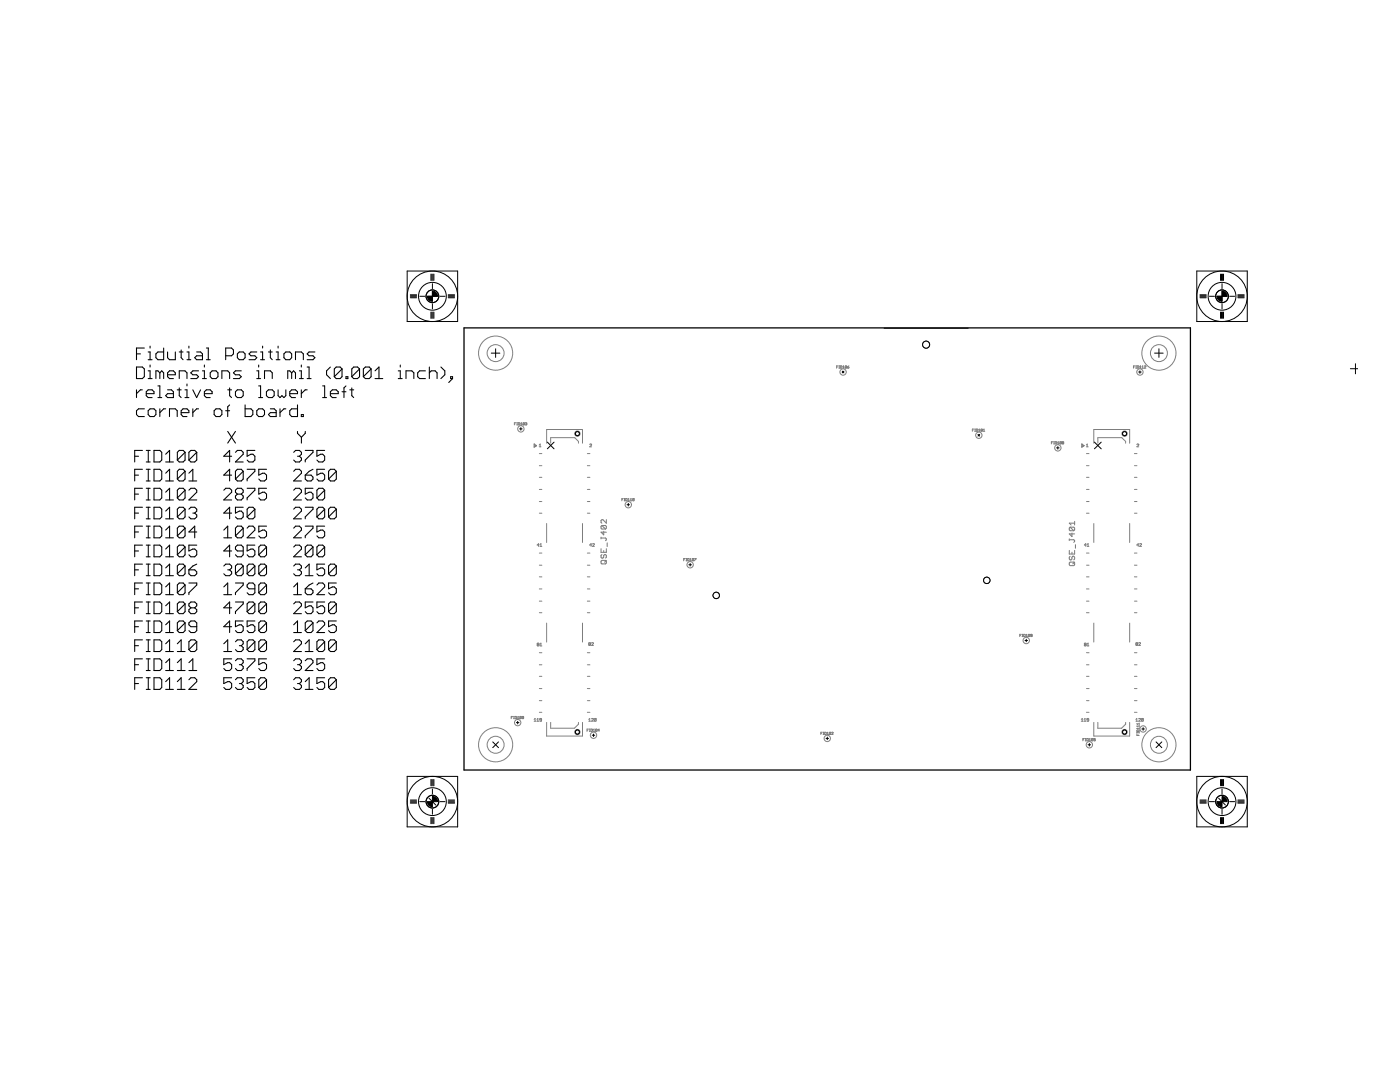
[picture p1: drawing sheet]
<svg xmlns="http://www.w3.org/2000/svg" width="279mm" height="216mm" viewBox="0 0 279 216" stroke-linecap="round" stroke-linejoin="round" font-family="sans-serif">
<path d="M106.6 88.6l.4 .3-.4 .3zM106.8 88.9h.2M107 88.9l-.3 .2M215.9 88.6l.4 .3-.4 .3zM216.1 88.9h.2M216.3 88.9l-.3 .2" fill="none" stroke="#808080" stroke-width=".25"/>
<g fill="none" stroke="#808080" stroke-width=".2">
<path d="M167 73.2h.1M167.3 73h-.3v.5M167.4 73h.2M167.4 73.5h.2M167.5 73v.5M167.7 73l.3 .1v.4h-.3zM168.2 73.5h.3M168.2 73.2l.1-.2v.5M169 73.1h-.3v.3M169 73.1l-.1 .4-.2-.1M169 73.1l-.3 .3M169.1 73.2h.3v.2l-.2 .1z"/>
<path d="M169.4 73l-.3 .2M226.2 73.2h.2M226.5 73h-.3v.5M226.7 73h.1M226.7 73.5h.1M226.7 73v.5M227 73l.3 .1-.1 .4h-.2zM227.4 73.2l.2-.2v.5M227.4 73.5h.4M227.9 73.5h.3M227.9 73.2l.1-.2v.5M228.4 73.1h.3l-.3 .4h.3"/>
<path d="M102.7 84.6h.1M103 84.3h-.3v.5M103.1 84.3h.2M103.1 84.8h.2M103.2 84.3v.5M103.4 84.3l.3 .1v.4h-.3zM103.9 84.8h.3M103.9 84.5l.2-.2v.5M104.7 84.4l-.3-.1v.4M104.7 84.4v.3h-.3M104.7 84.4l-.3 .3M104.8 84.4l.3-.1v.3"/>
<path d="M105 84.6h.1M105.1 84.6v.2l-.3-.1M107.6 89.2h.4M107.6 88.8l.2-.2v.6M107.6 90.5h.5M107.6 92.9h.5M107.6 95.2h.5M107.6 97.7h.5M109.1 88.4v-2.7h7.1v2.7M109.9 88.4v-1.1h4.8l.7 .8v.3M117.2 90.5h.5M117.2 92.9h.5"/>
<path d="M117.2 95.2h.5M117.2 97.7h.5M117.7 88.7l.1-.1 .3 .1-.4 .5h.4M124.1 99.7h.1M124.4 99.5h-.3v.4M124.6 99.5h.1M124.6 99.9h.1M124.6 99.5v.4M124.9 99.5h.3l-.1 .4h-.2zM125.3 99.9h.3M125.3 99.6l.2-.1v.4M125.8 99.9h.3"/>
<path d="M125.8 99.6l.1-.1v.4M126.6 99.5h-.3v.3M126.6 99.5l-.1 .4-.2-.1M126.6 99.5l-.3 .3M194.1 85.8h.1M194.4 85.6h-.3v.5M194.5 85.6h.2M194.5 86.1h.2M194.6 85.6v.5M194.8 85.6l.3 .1v.4h-.3zM195.3 86.1h.3M195.3 85.8l.2-.2v.5"/>
<path d="M196.1 85.7l-.3-.1v.4M196.1 85.7v.3h-.3M196.1 85.7l-.3 .3M196.2 86.1h.3M196.2 85.8l.2-.2v.5M209.8 88.3h.2M210.1 88.1h-.3v.5M210.3 88.1h.1M210.3 88.6h.1M210.4 88.1v.5M210.6 88.1l.3 .1-.1 .4h-.2zM211.1 88.6h.2"/>
<path d="M211.1 88.3l.1-.2v.5M211.8 88.2h-.3v.3M211.8 88.2v.3h-.3M211.8 88.2l-.3 .3M212.1 88.3v-.2l.2 .1-.1 .1M212.1 88.3h.1M212.1 88.3v.3l.2-.1-.1-.2M216.8 88.8l.2-.2v.6M216.8 89.2h.4M216.8 90.5h.5M216.8 92.9h.5M216.8 95.2h.5"/>
<path d="M216.8 97.7h.5M218.3 88.4v-2.7h7.1v2.7M219.1 88.4v-1.1h4.8l.7 .8v.3M226.4 90.5h.5M226.4 92.9h.5M226.4 95.2h.5M226.4 97.7h.5M226.9 88.7l.1-.1 .3 .1-.4 .5h.4M107.6 108.8h-.4l.3-.3v.5M107.6 100.1h.5M107.6 102.4h.5M107.6 110.4h.5"/>
<path d="M107.6 112.8h.5M107.6 115.1h.5M107.6 117.5h.5M107.6 120h.5M107.8 109h.3M107.8 108.6l.1-.1v.5M109.1 104.5v3.7M116.2 104.5v3.7M117.2 100.1h.5M117.2 102.4h.5M117.2 110.4h.5M117.2 112.8h.5"/>
<path d="M117.2 115.1h.5M117.2 117.5h.5M117.2 120h.5M118.1 108.8h-.4l.3-.3v.5M118.3 108.6h.3l-.3 .4h.3M136.4 111.7h.2M136.8 111.4h-.4v.5M136.9 111.4h.2M136.9 111.9h.2M137 111.4v.5M137.2 111.4l.3 .1v.4h-.3zM137.7 111.9h.3"/>
<path d="M137.7 111.6l.1-.2v.5M138.5 111.5l-.3-.1v.4M138.5 111.5l-.1 .4-.2-.1M138.5 111.5l-.3 .3M138.6 111.4h.3l-.3 .5M216.8 108.8h-.4l.3-.3v.5M216.8 100.1h.5M216.8 102.4h.5M216.8 110.4h.5M216.8 112.8h.5M216.8 115.1h.5M216.8 117.5h.5"/>
<path d="M216.8 120h.5M217 108.6l.1-.1v.5M217 109h.3M218.3 104.5v3.7M225.4 104.5v3.7M226.4 100.1h.5M226.4 102.4h.5M226.4 110.4h.5M226.4 112.8h.5M226.4 115.1h.5M226.4 117.5h.5M226.4 120h.5"/>
<path d="M227.3 108.8h-.4l.3-.3v.5M227.4 108.6h.4l-.4 .4h.4M107.3 128.6v-.3l.3 .1-.1 .2M107.3 128.6v.3l.3-.1-.1-.2M107.3 128.6h.2M107.6 122.3h.5M107.6 130.2h.5M107.6 132.7h.5M107.6 135h.5M107.6 137.4h.5M107.6 139.8h.5M107.8 128.9h.3"/>
<path d="M107.8 128.5l.1-.2v.6M109.1 124.3v3.8M116.2 124.3v3.8M117.2 122.3h.5M117.2 130.2h.5M117.2 132.7h.5M117.2 135h.5M117.2 137.4h.5M117.2 139.8h.5M117.6 128.5v-.3l.3 .1-.1 .2M117.6 128.5v.3l.3-.1-.1-.2M117.6 128.5h.2"/>
<path d="M118 128.3l.2-.1 .2 .1-.4 .5h.4M203.5 126.8h.2M203.8 126.6h-.3v.4M204 126.6h.1M204 127h.1M204 126.6v.4M204.3 126.6h.3l-.1 .4h-.2zM204.7 127h.4M204.7 126.7l.2-.1v.4M205.5 126.6h-.3v.4M205.5 126.6v.4h-.3M205.5 126.6l-.3 .4"/>
<path d="M206 126.8l-.3-.1 .1-.1h.2v.4h-.3M216.5 128.6v-.3l.3 .1-.1 .2M216.5 128.6v.3l.3-.1-.1-.2M216.5 128.6h.2M216.8 122.3h.5M216.8 130.2h.5M216.8 132.7h.5M216.8 135h.5M216.8 137.4h.5M216.8 139.8h.5M217 128.5l.1-.2v.6M217 128.9h.3"/>
<path d="M218.3 124.3v3.8M225.4 124.3v3.8M226.4 122.3h.5M226.4 130.2h.5M226.4 132.7h.5M226.4 135h.5M226.4 137.4h.5M226.4 139.8h.5M226.8 128.5v-.3l.3 .1-.1 .2M226.8 128.5v.3l.3-.1-.1-.2M226.8 128.5h.2M227.2 128.3l.1-.1 .3 .1-.4 .5h.4"/>
<path d="M102 143.2h.2M102.3 143h-.3v.4M102.5 143h.1M102.5 143.4h.1M102.6 143v.4M102.8 143h.3l-.1 .4h-.2zM103.3 143.1l.1-.1v.4M103.3 143.4h.3M104 143h-.2l-.1 .3M104 143v.3h-.3M104 143l-.3 .3M104.5 143h-.2l-.1 .3"/>
<path d="M104.5 143v.3h-.3M104.5 143l-.3 .3M106.6 143.9h.4M106.6 143.6l.2-.2v.5M107.2 143.9h.3M107.2 143.6l.1-.2v.5M107.6 142.1h.5M108.1 143.6h-.3v-.2h.3v.4h-.4M109.1 144.1v2.8h7.1v-2.8M109.9 144.1v1.2h4.7l.8-.8v-.4M117.2 145.7h.1M117.2 142.1h.5"/>
<path d="M117.5 145.5h-.3v.4M117.5 143.9h.4M117.5 143.6l.2-.2v.5M117.6 145.5h.2M117.6 145.9h.2M117.7 145.5v.4M117.9 145.5l.3 .1v.3h-.3zM118 143.4h.4l-.4 .5h.4M118.4 145.9h.3M118.4 145.6l.2-.1v.4M119 143.4v.4h-.4M119 143.4h-.4v.4"/>
<path d="M119 143.4l-.4 .4M119.2 145.6l-.3-.1v.4M119.2 145.6l-.1 .3h-.2M119.2 145.6l-.3 .3M119.6 145.7h-.3l.2-.2v.4M163.8 146.3h.2M164.1 146.1h-.3v.5M164.3 146.1h.1M164.3 146.6h.1M164.3 146.1v.5M164.6 146.1l.3 .1-.1 .4h-.2zM165 146.6h.4"/>
<path d="M165 146.3l.2-.2v.5M165.8 146.2h-.3v.3M165.8 146.2v.3h-.3M165.8 146.2l-.3 .3M166 146.2h.3l-.3 .4h.3M215.8 143.6l.2-.2v.5M215.8 143.9h.4M216.1 147.6h.2M216.3 143.9h.4M216.3 143.6l.2-.2v.5M216.4 147.4h-.3v.4M216.6 147.4h.1"/>
<path d="M216.6 147.8h.1M216.7 147.4v.4M216.8 142.1h.5M216.9 147.4h.3l-.1 .4h-.2zM217.3 143.6h-.4l.1-.2h.3v.4h-.4M217.4 147.8h.3M217.4 147.5l.1-.1v.4M218.1 147.4h-.2l-.1 .3M218.1 147.4v.4l-.3-.1M218.1 147.4l-.3 .3M218.3 144.1v2.8h7.1v-2.8M218.6 147.4h-.3v.2h.3l-.1 .2-.2-.1"/>
<path d="M219.1 144.1v1.2h4.7l.8-.8v-.4M226.4 142.1h.5M226.7 143.9h.4M226.7 143.6l.2-.2v.5M226.9 146.1v.2M226.9 146.5v.2h.5M226.9 146.2h.5M227 145.7h.3l.1 .3h-.5zM227.1 146.6v.1M227.2 143.4h.4l-.4 .5h.4M227.4 144.3v.3M227.4 144.7v.3"/>
<path d="M227.4 145.2v.3M227.4 146.1v.2M227.4 145.4h-.5l.1 .1M227.4 144.9h-.5l.1 .1M227.4 144.4h-.5l.1 .2M228.2 143.4h-.4v.4M228.2 143.4v.4h-.4M228.2 143.4l-.4 .4"/>
<circle cx="98.9" cy="70.5" r="3.4"/>
<circle cx="98.9" cy="70.5" r="1.69"/>
<circle cx="168.3" cy="74.2" r=".64"/>
<circle cx="227.5" cy="74.2" r=".64"/>
<circle cx="231.3" cy="70.5" r="3.4"/>
<circle cx="231.3" cy="70.5" r="1.69"/>
<circle cx="103.9" cy="85.6" r=".64"/>
<circle cx="115.2" cy="86.5" r=".53"/>
<circle cx="195.3" cy="86.8" r=".64"/>
<circle cx="211.1" cy="89.4" r=".64"/>
<circle cx="224.4" cy="86.5" r=".53"/>
<circle cx="125.4" cy="100.7" r=".64"/>
<circle cx="137.7" cy="112.7" r=".64"/>
<circle cx="204.8" cy="127.8" r=".64"/>
<circle cx="98.9" cy="148.6" r="3.4"/>
<circle cx="98.9" cy="148.6" r="1.69"/>
<circle cx="103.3" cy="144.2" r=".64"/>
<circle cx="115.2" cy="146.1" r=".53"/>
<circle cx="118.4" cy="146.7" r=".64"/>
<circle cx="165.1" cy="147.3" r=".64"/>
<circle cx="217.4" cy="148.6" r=".64"/>
<circle cx="224.4" cy="146.1" r=".53"/>
<circle cx="228.1" cy="145.5" r=".64"/>
<circle cx="231.3" cy="148.6" r="3.4"/>
<circle cx="231.3" cy="148.6" r="1.69"/>
</g>
<g fill="none" stroke="#808080" stroke-width=".21">
<path d="M120 107.2v.3M120 109.5v.7h1v-.7M120 107.4h.8l.2 .1-.2 .4M120.1 111.8h.7l.2 .2v.4l-.2 .1h-.7l-.1-.1v-.4zM120.1 104.9l-.1 .1v.4l.1 .2h.7M120.1 110.7l-.1 .1v.4l.1 .2 .4-.2v-.4l.1-.1 .4 .1v.4l-.2 .2M120.1 104.9h.7l.2 .1v.4l-.2 .2M120.1 104.9l.7 .7M120.5 106v.7l-.5-.5h1M120.5 109.9v.3M121 103.7v.7l-.7-.7-.3 .2v.3l.1 .2M121 111.8l-.4 .4"/>
<path d="M121.2 108.3v.8M213.4 112.3l.2-.1h.7l.2 .1v.4l-.2 .2h-.7l-.2-.2zM213.4 107.5v.4M213.4 109.8v.8h1.1v-.8M213.4 107.7h.9l.2 .2-.2 .3M213.6 105.2l-.2 .2v.3l.2 .2h.7M213.6 111l-.2 .2v.3l.2 .2 .3-.2v-.3l.2-.2 .4 .2v.3l-.2 .2M213.6 105.2h.7l.2 .2v.3l-.2 .2M213.6 105.2l.7 .7M213.9 106.4v.7l-.5-.6h1.1M213.9 110.2v.4M214.5 104v.8"/>
<path d="M214.5 112.2l-.4 .3M214.5 104.4h-1.1l.4 .4M214.6 108.7v.7"/>
</g>
<g fill="none" stroke="#000" stroke-width=".2">
<path d="M85.3 59.1h2M86.3 58.1v2M242.9 59.1h2M243.9 58.1v2M98 70.5h1.8M98.9 69.6v1.7M168.1 74.1l.3 .3M168.4 74.1l-.3 .3M227.2 74.2h.6M227.5 74v.5M230.4 70.5h1.7M231.3 69.6v1.7"/>
<path d="M269.5 73.6h1.4M270.5 72.6v2M103.7 85.6h.5M103.9 85.3v.5M109.2 88.2l1.4 1.4M110.6 88.2l-1.4 1.4M195.2 86.7l.3 .3M195.5 86.7l-.3 .3M210.9 89.4h.5M211.1 89.1v.5M218.4 88.2l1.4 1.4M219.8 88.2l-1.4 1.4"/>
<path d="M125.1 100.7h.5M125.4 100.5v.5M137.5 112.7h.5M137.7 112.4v.5M204.6 127.8h.5M204.8 127.6v.5M85.6 159.3l1.4 1.3M87 159.3l-1.4 1.3M98.3 148l1.2 1.2M99.5 148l-1.2 1.2M103.1 144.2h.5M103.3 143.9v.5"/>
<path d="M118.2 146.7h.5M118.4 146.5v.5M164.8 147.3h.6M165.1 147.1v.5M217.1 148.6h.6M217.4 148.4v.5M227.9 145.5h.5M228.1 145.2v.5M230.7 148l1.2 1.2M231.9 148l-1.2 1.2M243.2 159.3l1.4 1.3M244.6 159.3l-1.4 1.3"/>
<circle cx="196.9" cy="115.8" r=".64"/>
</g>
<path d="M92.6 65.4h145v88.2h-145z" fill="none" stroke="#000" stroke-width=".25"/>
<circle cx="196.9" cy="115.8" r=".64" fill="#fff" stroke="#000" stroke-width=".2"/>
<circle cx="142.9" cy="118.8" r=".64" fill="none" stroke="#000" stroke-width=".2"/>
<circle cx="142.9" cy="118.8" r=".64" fill="#fff" stroke="#000" stroke-width=".2"/>
<circle cx="224.4" cy="86.5" r=".4" fill="none" stroke="#000" stroke-width=".2"/>
<circle cx="224.4" cy="86.5" r=".4" fill="#fff" stroke="#000" stroke-width=".2"/>
<circle cx="224.4" cy="146.1" r=".4" fill="none" stroke="#000" stroke-width=".2"/>
<circle cx="224.4" cy="146.1" r=".4" fill="#fff" stroke="#000" stroke-width=".2"/>
<circle cx="115.2" cy="86.5" r=".4" fill="none" stroke="#000" stroke-width=".2"/>
<circle cx="115.2" cy="86.5" r=".4" fill="#fff" stroke="#000" stroke-width=".2"/>
<circle cx="115.2" cy="146.1" r=".4" fill="none" stroke="#000" stroke-width=".2"/>
<circle cx="115.2" cy="146.1" r=".4" fill="#fff" stroke="#000" stroke-width=".2"/>
<g fill="#000" stroke="#000" stroke-width=".2">
<path d="M86.3 58.1l.6 .2 .3 .4 .1 .4h-1z" fill-rule="evenodd"/>
<path d="M85.3 59.1h1v1l-.6-.2-.3-.4z" fill-rule="evenodd"/>
<path d="M243.9 58.1l.6 .2 .3 .4 .1 .4h-1z" fill-rule="evenodd"/>
<path d="M242.9 59.1h1v1l-.6-.2z" fill-rule="evenodd"/>
<path d="M86.3 158.9l.4 .1 .4 .3 .2 .7h-1z" fill-rule="evenodd"/>
<path d="M85.3 160h1v1l-.4-.1-.4-.3z" fill-rule="evenodd"/>
<path d="M243.9 158.9l.4 .1 .4 .3 .2 .7h-1z" fill-rule="evenodd"/>
<path d="M242.9 160h1v1l-.6-.2z" fill-rule="evenodd"/>
</g>
<g fill="none" stroke="#000" stroke-width=".2">
<path d="M81.3 54.1h10v10.1h-10zM81.9 59h1.2M81.9 59.2h1.2M81.9 59.4h1.2M81.9 58.8h1.2M83.8 59.1h1M86 54.7v1.3M86.2 54.7v1.3M86.3 56.6v1M86.4 54.7v1.3M86.6 54.7v1.3M87.8 59.1h1"/>
<path d="M89.5 59h1.2M89.5 59.2h1.2M89.5 59.4h1.2M89.5 58.8h1.2M238.8 54.1h10.1v10.1h-10.1zM239.5 59h1.2M239.5 59.2h1.2M239.5 59.4h1.2M239.5 58.8h1.2M241.4 59.1h1M243.6 54.7v1.3M243.8 54.7v1.3"/>
<path d="M243.9 56.6v1M244 54.7v1.3M244.2 54.7v1.3M245.4 59.1h1M247 59h1.3M247 59.2h1.3M247 59.4h1.3M247 58.8h1.3M86 62.3v1.2M86.2 62.3v1.2M86.3 60.6v1M86.4 62.3v1.2"/>
<path d="M86.6 62.3v1.2M176.4 65.5h16.8M243.6 62.3v1.2M243.8 62.3v1.2M243.9 60.6v1M244 62.3v1.2M244.2 62.3v1.2M81.3 154.9h10v10.1h-10zM81.9 159.9h1.2M81.9 159.6h1.2M83.8 160h1M86 155.5v1.3"/>
<path d="M86.2 155.5v1.3M86.3 157.4v1M86.4 155.5v1.3M86.6 155.5v1.3M87.8 160h1M89.5 159.9h1.2M89.5 159.6h1.2M238.8 154.9h10.1v10.1h-10.1zM239.5 159.9h1.2M239.5 159.6h1.2M241.4 160h1M243.6 155.5v1.3"/>
<path d="M243.8 155.5v1.3M243.9 157.4v1M244 155.5v1.3M244.2 155.5v1.3M245.4 160h1M247 159.9h1.3M247 159.6h1.3M81.9 160.1h1.2M81.9 160.3h1.2M86 163.1v1.3M86.2 163.1v1.3M86.3 161.5v1"/>
<path d="M86.4 163.1v1.3M86.6 163.1v1.3M89.5 160.1h1.2M89.5 160.3h1.2M239.5 160.1h1.2M239.5 160.3h1.2M243.6 163.1v1.3M243.8 163.1v1.3M243.9 161.5v1M244 163.1v1.3M244.2 163.1v1.3M247 160.1h1.3"/>
<path d="M247 160.3h1.3"/>
<circle cx="86.3" cy="59.1" r="5"/>
<circle cx="86.3" cy="59.1" r="2.77"/>
<circle cx="86.3" cy="59.1" r="1.27"/>
<circle cx="243.9" cy="59.1" r="5"/>
<circle cx="243.9" cy="59.1" r="2.77"/>
<circle cx="243.9" cy="59.1" r="1.27"/>
<circle cx="184.8" cy="68.8" r=".7"/>
<circle cx="86.3" cy="160" r="5"/>
<circle cx="86.3" cy="160" r="2.77"/>
<circle cx="86.3" cy="160" r="1.27"/>
<circle cx="243.9" cy="160" r="5"/>
<circle cx="243.9" cy="160" r="2.77"/>
<circle cx="243.9" cy="160" r="1.27"/>
</g>
<circle cx="184.8" cy="68.8" r=".7" fill="#fff" stroke="#000" stroke-width=".2"/>
<g fill="none" stroke="#000" stroke-width=".21">
<path d="M27.2 73.2h1.2l.4 .4v1.6l-.4 .3h-1.2zM27.2 77.8v1.5M27.2 70.6h.8M28.4 77.8h-.4l-.8 .7M28.8 69.4h-1.6v2.4M29.2 78.5h1.5v-.3l-.3-.4h-.8l-.4 .4v.8l.4 .3h.8M29.6 70.2h.4v1.6M29.6 74h.4v1.5M29.6 71.8h.8M29.6 75.5h.8M30 69.1v.3M30 72.8v.4"/>
<path d="M31.5 77h.4v2.3M31.5 79.3h.8M31.9 74.4l.4-.4 .4 .4v1.1M31.9 74.4l-.4-.4h-.4v1.5M31.9 74.4v1.1M32.7 69.4v2.4h-1.2l-.4-.4v-.8l.4-.4h1.2M33.4 70.2v1.2l.4 .4h1.2v-1.6M33.4 74.8h1.6v-.4l-.4-.4h-.8l-.4 .4v.8l.4 .3h.8M33.4 77.8h.8l.4 .4v1.1h-1.2l-.3-.3 .3-.5h1.2M35.4 77.8h.8M35.8 70.2h.7M35.8 75.5v-1.5h1.1l.4 .4v1.1"/>
<path d="M35.8 77.4v1.6l.4 .3M36.2 69.8v1.6l.3 .4M36.9 77.8h.4v1.5M36.9 79.3h.8M37.3 70.2h.4v1.6M37.3 71.8h.8M37.3 76.6v.4M37.7 69.1v.3M38.5 77.8l.7 1.5 .8-1.5M39.2 70.2h.8l.4 .4v1.2h-1.2l-.3-.4 .3-.4h1.2M39.6 74h-1.1l-.4 .4 .4 .4h.7l.4 .4-.4 .3h-1.1M40.4 75.5h.8"/>
<path d="M40.4 74h.4v1.5M40.8 72.8v.4M40.8 78.5h1.5v-.3l-.3-.4h-.8l-.4 .4v.8l.4 .3h.8M41.2 69.4h.4v2.4M41.2 71.8h.8M42.3 74h.8l.4 .4v.8l-.4 .3h-.8l-.3-.3v-.8zM44.3 75.5v-1.5h1.1l.4 .4v1.1M45 71h1.2l.4-.4v-.8l-.4-.4h-1.2v2.4M45.4 77.8h.8M45.8 77.4v1.6l.4 .3M47.4 77.8h.8l.3 .4v.8l-.3 .3h-.8l-.4-.3v-.8zM47.8 70.2h.7l.4 .4v.8l-.4 .4h-.7l-.4-.4v-.8z"/>
<path d="M48.2 74h-1.2l-.4 .4 .4 .4h.8l.4 .4-.4 .3h-1.2M51.2 70.2h-1.1l-.4 .4 .4 .4h.8l.3 .4-.3 .4h-1.2M51.2 75.5h.8M51.2 74h.4v1.5M51.6 72.8v.4M51.6 79.3h.8M51.6 77h.4v2.3M52 70.2h.4v1.6M52 71.8h.8M52.4 69.1v.3M52.8 75.5v-1.5h1.2l.3 .4v1.1M53.2 78.2l.4-.4h.7l.4 .4v.8l-.4 .3h-.7l-.4-.3z"/>
<path d="M53.6 70.2h.7M54 69.8v1.6l.3 .4M55.1 70.2h.4v1.6M55.1 71.8h.8M55.5 69.1v.3M55.5 77.8v1.2l.4 .3 .4-.3 .4 .3 .3-.3v-1.2M56.7 70.6l.3-.4h.8l.4 .4v.8l-.4 .4h-.8l-.3-.4zM57.8 78.5h1.6v-.3l-.4-.4h-.8l-.4 .4v.8l.4 .3h.8M58.2 74.4v1.1M58.2 74.4l.4-.4 .4 .4v1.1M58.2 74.4l-.4-.4h-.4v1.5M59 71.8v-1.6h1.1l.4 .4v1.2"/>
<path d="M59.8 75.5h.7M59.8 74h.3v1.5M60.1 72.8v.4M60.1 77.8v1.5M61.3 75.5h.8M61.3 73.2h.4v2.3M61.3 77.8h-.4l-.8 .7M62.8 70.2h-1.1l-.4 .4 .4 .4h.8l.3 .4-.3 .4h-1.2M64.4 79.3h.8M64.4 77h.4v2.3M65.9 73.2l-.7 .8v.8l.7 .7M65.9 78.5h1.6v-.3l-.4-.4h-.8l-.4 .4v.8l.4 .3h.8"/>
<path d="M68.3 73.6v1.6l-.4 .3h-.8l-.4-.3M68.3 73.6l-.4-.4h-.8l-.4 .4v1.6M68.3 73.6l-1.6 1.6M68.3 78.2h.7M69 75.2h.4v.3h-.4zM69 77l-.4 .4v1.9M69.8 77.8h.8M70.2 77.4v1.6l.4 .3M71.8 73.6v1.6l-.4 .3h-.8l-.4-.3M71.8 73.6l-.4-.4h-.8l-.4 .4v1.6M71.8 73.6l-1.6 1.6M74.1 73.6v1.6l-.4 .3h-.8l-.4-.3"/>
<path d="M74.1 73.6l-.4-.4h-.8l-.4 .4v1.6M74.1 73.6l-1.6 1.6M74.8 75.5h1.6M74.8 74l.8-.8v2.3M79.5 75.5h.8M79.5 74h.4v1.5M79.9 72.8v.4M81 75.5v-1.5h1.2l.4 .4v1.1M84.9 74h-1.2l-.3 .4v.8l.3 .3h1.2M85.7 74.4l.4-.4h.7l.4 .4v1.1M85.7 73.2v2.3M88 73.2l.8 .8v.8l-.8 .7"/>
<path d="M89.9 75.2h.4v.3h-.4zM90.3 75.5l-.7 .8M26.9 91h.7M26.9 94.8h.7M26.9 98.6h.7M28.4 89.9h-1.5v2.3M28.4 93.6h-1.5v2.4M28.4 97.4h-1.5v2.4M28.8 81.6h-1.2l-.4 .4v.7l.4 .4h1.2M29.2 89.9h.8M29.2 92.2h.8M29.2 93.6h.8"/>
<path d="M29.2 96h.8M29.2 97.4h.8M29.2 99.8h.8M29.6 82l.4-.4h.7l.4 .4v.7l-.4 .4h-.7l-.4-.4zM29.6 89.9v2.3M29.6 93.6v2.4M29.6 97.4v2.4M30.7 89.9h1.2l.4 .4v1.5l-.4 .4h-1.2zM30.7 93.6h1.2l.4 .4v1.6l-.4 .4h-1.2zM30.7 97.4h1.2l.4 .4v1.6l-.4 .4h-1.2zM31.9 81.6v1.5M33.1 94.4l.7-.8v2.4"/>
<path d="M33.1 81.6h-.4l-.8 .7M33.1 90.6l.7-.7v2.3M33.1 98.2l.7-.8v2.4M33.1 92.2h1.5M33.1 96h1.5M33.1 99.8h1.5M33.8 83.1v-1.5h1.2l.4 .4v1.1M36.2 82.3h1.5v-.3l-.4-.4h-.8l-.3 .4v.7l.3 .4h.8M36.9 90.3l-.3-.4h-.8l-.4 .4v1.5M36.9 94l-.3-.4h-.8l-.4 .4v1.6M36.9 97.8l-.3-.4h-.8l-.4 .4v1.6M36.9 90.3v1.5l-.3 .4h-.8l-.4-.4"/>
<path d="M36.9 94v1.6l-.3 .4h-.8l-.4-.4M36.9 97.8v1.6l-.3 .4h-.8l-.4-.4M36.9 90.3l-1.5 1.5M36.9 94l-1.5 1.6M36.9 97.8l-1.5 1.6M37.7 94.4l.8-.8v2.4M37.7 97.8l.4-.4h.8l.4 .4v.4l-1.6 1.6h1.6M37.7 96h1.6M38.5 81.6v1.5M39.3 90.3l-.4-.4h-.8l-.4 .4v1.5M39.3 90.3v1.5l-.4 .4h-.8l-.4-.4M39.3 90.3l-1.6 1.5"/>
<path d="M39.6 81.6h-.4l-.7 .7M42.7 82l.4-.4h.8l.4 .4v.7l-.4 .4h-.8l-.4-.4zM44.7 97.8l.4-.4h.7l.4 .4v.4l-1.5 1.6h1.5M45 82h.8M45.4 86.1l1.6 2.3M45.8 80.8l-.4 .4v1.9M46.2 91h-1.5l1.1-1.1v2.3M46.2 94.8h-1.5l1.1-1.2v2.4M47 90.3l.4-.4h.8l.3 .4v.3l-1.5 1.6h1.5M47 86.1l-1.6 2.3M47.4 98.6l-.4-.4v-.4l.4-.4h.8l.3 .4v.4l-.3 .4M47.4 98.6l-.4 .4v.4l.4 .4h.8l.3-.4v-.4l-.3-.4"/>
<path d="M47.4 98.6h.8M48.5 94v1.6l-.3 .4h-.8l-.4-.4M48.5 94l-.3-.4h-.8l-.4 .4v1.6M48.5 94l-1.5 1.6M48.9 80.8v2.3h1.2l.4-.4v-.7l-.4-.4h-1.2M49.3 93.6h1.6v.4l-1.6 1.6v.4M49.3 97.4h1.6v.4l-1.6 1.6v.4M50.9 89.9h-1.6v1.1l.8-.4h.4l.4 .4v.8l-.4 .4h-.8l-.4-.4M51.6 81.6h.8l.4 .4v.7l-.4 .4h-.8l-.4-.4v-.7zM53.2 93.6h-1.6v1.2l.8-.4h.4l.4 .4v.8l-.4 .4h-.8l-.4-.4M53.2 97.4h-1.6v1.2l.8-.4h.4l.4 .4v.8l-.4 .4h-.8l-.4-.4M54 81.6h.7l.4 .4v1.1h-1.1l-.4-.4 .4-.4h1.1"/>
<path d="M55.9 81.6v1.5M57 81.6h-.3l-.8 .7M58.6 90.3l.4-.4h.8l.4 .4v.3l-.4 .4M58.6 94l.4-.4h.8l.4 .4v.4l-1.6 1.6h1.6M58.6 97.8l.4-.4h.8l.4 .4v.4l-1.6 1.6h1.6M59.4 80.8v2.3h-1.2l-.4-.4v-.7l.4-.4h1.2M59.4 86.1v.4l.8 .7M59.4 91h.4M59.8 91l.4 .4v.4l-.4 .4h-.8l-.4-.4M60.1 82.7h.4v.4h-.4zM60.2 87.2v1.2M60.9 86.1v.4l-.7 .7"/>
<path d="M60.9 89.9h1.6v.4l-1.6 1.5v.4M60.9 94.8h1.2l.4 .4v.4l-.4 .4h-.8l-.4-.4zM62.5 97.4h-1.6v1.2l.8-.4h.4l.4 .4v.8l-.4 .4h-.8l-.4-.4M62.5 93.6l-.8 .4-.8 .8M64.8 89.9h-1.6v1.1l.8-.4h.4l.4 .4v.8l-.4 .4h-.8l-.4-.4M64.8 93.6h-1.6v1.2l.8-.4h.4l.4 .4v.8l-.4 .4h-.8l-.4-.4M64.8 97.8v1.6l-.4 .4h-.8l-.4-.4M64.8 97.8l-.4-.4h-.8l-.4 .4v1.6M64.8 97.8l-1.6 1.6M67.1 94l-.4-.4h-.7l-.4 .4v1.6M67.1 94v1.6l-.4 .4h-.7l-.4-.4M67.1 94l-1.5 1.6"/>
<path d="M26.9 102.4h.7M26.9 106.2h.7M26.9 109.9h.7M26.9 113.7h.7M26.9 117.5h.7M28.4 101.2h-1.5v2.3M28.4 105h-1.5v2.3M28.4 108.8h-1.5v2.3M28.4 112.6h-1.5v2.3M28.4 116.3h-1.5v2.4M29.2 101.2h.8M29.2 103.5h.8"/>
<path d="M29.2 105h.8M29.2 107.3h.8M29.2 108.8h.8M29.2 111.1h.8M29.2 112.6h.8M29.2 114.9h.8M29.2 116.3h.8M29.2 118.7h.8M29.6 101.2v2.3M29.6 105v2.3M29.6 108.8v2.3M29.6 112.6v2.3"/>
<path d="M29.6 116.3v2.4M30.7 101.2h1.2l.4 .4v1.5l-.4 .4h-1.2zM30.7 105h1.2l.4 .4v1.5l-.4 .4h-1.2zM30.7 108.8h1.2l.4 .4v1.5l-.4 .4h-1.2zM30.7 112.6h1.2l.4 .3v1.6l-.4 .4h-1.2zM30.7 116.3h1.2l.4 .4v1.6l-.4 .4h-1.2zM33.1 102l.7-.8v2.3M33.1 105.8l.7-.8v2.3M33.1 109.6l.7-.8v2.3M33.1 113.3l.7-.7v2.3M33.1 117.1l.7-.8v2.4M33.1 103.5h1.5"/>
<path d="M33.1 107.3h1.5M33.1 111.1h1.5M33.1 114.9h1.5M33.1 118.7h1.5M36.9 109.2l-1.5 1.5M36.9 101.6l-.3-.4h-.8l-.4 .4v1.5M36.9 105.4l-.3-.4h-.8l-.4 .4v1.5M36.9 109.2l-.3-.4h-.8l-.4 .4v1.5M36.9 112.9l-.3-.3h-.8l-.4 .3v1.6M36.9 116.7l-.3-.4h-.8l-.4 .4v1.6M36.9 101.6v1.5l-.3 .4h-.8l-.4-.4M36.9 105.4v1.5l-.3 .4h-.8l-.4-.4"/>
<path d="M36.9 109.2v1.5l-.3 .4h-.8l-.4-.4M36.9 112.9v1.6l-.3 .4h-.8l-.4-.4M36.9 116.7v1.6l-.3 .4h-.8l-.4-.4M36.9 101.6l-1.5 1.5M36.9 105.4l-1.5 1.5M36.9 112.9l-1.5 1.6M36.9 116.7l-1.5 1.6M37.7 113.7h1.2l.4 .4v.4l-.4 .4h-.8l-.4-.4zM37.7 116.3h1.6v.4l-1.6 1.6v.4M37.7 101.6l.4-.4h.8l.4 .4v.4l-.4 .4M38.5 102.4h.4M38.9 102.4l.4 .4v.3l-.4 .4h-.8l-.4-.4"/>
<path d="M39.3 108.8h-1.6v1.1l.8-.3h.4l.4 .3v.8l-.4 .4h-.8l-.4-.4M39.3 106.2h-1.6l1.2-1.2v2.3M39.3 112.6l-.8 .3-.8 .8M44.7 105.8l.7-.8v2.3M44.7 117.1l.7-.8v2.4M44.7 112.9l.4-.3h.7l.4 .3v.4l-.4 .4M44.7 107.3h1.5M44.7 118.7h1.5M45.4 113.7h.4M45.8 113.7l.4 .4v.4l-.4 .4h-.7l-.4-.4M46.2 102.4h-1.5l1.1-1.2v2.3M46.2 109.9h-1.5l1.1-1.1v2.3"/>
<path d="M47 116.3h1.5v.4l-1.5 1.6v.4M48.5 101.2h-1.5v1.2l.8-.4h.4l.3 .4v.7l-.3 .4h-.8l-.4-.4M48.5 105.4v1.5l-.3 .4h-.8l-.4-.4M48.5 109.9h-1.1l-.4-.3v-.4l.4-.4h.8l.3 .4v1.5l-.3 .4h-.8l-.4-.4M48.5 112.9v1.6l-.3 .4h-.8l-.4-.4M48.5 105.4l-.3-.4h-.8l-.4 .4v1.5M48.5 112.9l-.3-.3h-.8l-.4 .3v1.6M48.5 105.4l-1.5 1.5M48.5 112.9l-1.5 1.6M49.3 105.4l.4-.4h.8l.4 .4v.4l-1.6 1.5h1.6M50.9 101.6l-.4-.4h-.8l-.4 .4v1.5M50.9 108.8h-1.6v1.1l.8-.3h.4l.4 .3v.8l-.4 .4h-.8l-.4-.4"/>
<path d="M50.9 112.9l-.4-.3h-.8l-.4 .3v1.6M50.9 117.5h-1.2l-.4-.4v-.4l.4-.4h.8l.4 .4v1.6l-.4 .4h-.8l-.4-.4M50.9 101.6v1.5l-.4 .4h-.8l-.4-.4M50.9 112.9v1.6l-.4 .4h-.8l-.4-.4M50.9 101.6l-1.6 1.5M50.9 112.9l-1.6 1.6M53.2 105h-1.6v1.2l.8-.4h.4l.4 .4v.7l-.4 .4h-.8l-.4-.4M53.2 109.2l-.4-.4h-.8l-.4 .4v1.5M53.2 112.9l-.4-.3h-.8l-.4 .3v1.6M53.2 116.7l-.4-.4h-.8l-.4 .4v1.6M53.2 109.2v1.5l-.4 .4h-.8l-.4-.4M53.2 112.9v1.6l-.4 .4h-.8l-.4-.4"/>
<path d="M53.2 116.7v1.6l-.4 .4h-.8l-.4-.4M53.2 109.2l-1.6 1.5M53.2 112.9l-1.6 1.6M53.2 116.7l-1.6 1.6M58.6 117.1l.8-.8v2.4M58.6 101.6l.4-.4h.8l.4 .4v.4l-1.6 1.5h1.6M58.6 105.4l.4-.4h.8l.4 .4v.4l-1.6 1.5h1.6M58.6 109.2l.4-.4h.8l.4 .4v.4l-1.6 1.5h1.6M58.6 112.9l.4-.3h.8l.4 .3v.4l-.4 .4M58.6 118.7h1.6M59.4 113.7h.4M59.8 113.7l.4 .4v.4l-.4 .4h-.8l-.4-.4"/>
<path d="M60.9 101.2h1.6v.4l-1.6 1.5v.4M60.9 105h1.6v.4l-1.6 1.5v.4M60.9 117.5h1.2l.4 .4v.4l-.4 .4h-.8l-.4-.4zM60.9 114.9h1.6M60.9 113.3l.8-.7v2.3M62.5 109.2l-.4-.4h-.8l-.4 .4v1.5M62.5 109.2v1.5l-.4 .4h-.8l-.4-.4M62.5 109.2l-1.6 1.5M62.5 116.3l-.8 .4-.8 .8M63.2 116.7l.4-.4h.8l.4 .4v.4l-1.6 1.6h1.6M64.8 101.6v1.5l-.4 .4h-.8l-.4-.4M64.8 105h-1.6v1.2l.8-.4h.4l.4 .4v.7l-.4 .4h-.8l-.4-.4"/>
<path d="M64.8 109.2v1.5l-.4 .4h-.8l-.4-.4M64.8 112.6h-1.6v1.1l.8-.4h.4l.4 .4v.8l-.4 .4h-.8l-.4-.4M64.8 101.6l-.4-.4h-.8l-.4 .4v1.5M64.8 109.2l-.4-.4h-.8l-.4 .4v1.5M64.8 101.6l-1.6 1.5M64.8 109.2l-1.6 1.5M67.1 101.6l-.4-.4h-.7l-.4 .4v1.5M67.1 112.9l-.4-.3h-.7l-.4 .3v1.6M67.1 116.3h-1.5v1.2l.7-.4h.4l.4 .4v.8l-.4 .4h-.7l-.4-.4M67.1 101.6v1.5l-.4 .4h-.7l-.4-.4M67.1 112.9v1.6l-.4 .4h-.7l-.4-.4M67.1 101.6l-1.5 1.5"/>
<path d="M67.1 112.9l-1.5 1.6M26.9 121.3h.7M26.9 125.1h.7M26.9 128.8h.7M26.9 132.6h.7M26.9 136.4h.7M28.4 120.1h-1.5v2.3M28.4 123.9h-1.5v2.3M28.4 127.7h-1.5v2.3M28.4 131.5h-1.5v2.3M28.4 135.2h-1.5v2.4M29.2 120.1h.8"/>
<path d="M29.2 122.4h.8M29.2 123.9h.8M29.2 126.2h.8M29.2 127.7h.8M29.2 130h.8M29.2 131.5h.8M29.2 133.8h.8M29.2 135.2h.8M29.2 137.6h.8M29.6 120.1v2.3M29.6 123.9v2.3M29.6 127.7v2.3"/>
<path d="M29.6 131.5v2.3M29.6 135.2v2.4M30.7 120.1h1.2l.4 .4v1.5l-.4 .4h-1.2zM30.7 123.9h1.2l.4 .4v1.5l-.4 .4h-1.2zM30.7 127.7h1.2l.4 .4v1.5l-.4 .4h-1.2zM30.7 131.5h1.2l.4 .3v1.6l-.4 .4h-1.2zM30.7 135.2h1.2l.4 .4v1.6l-.4 .4h-1.2zM33.1 120.9l.7-.8v2.3M33.1 124.7l.7-.8v2.3M33.1 128.5l.7-.8v2.3M33.1 132.2l.7-.7v2.3M33.1 136l.7-.8v2.4"/>
<path d="M33.1 122.4h1.5M33.1 126.2h1.5M33.1 130h1.5M33.1 133.8h1.5M33.1 137.6h1.5M35.4 128.5l.8-.8v2.3M35.4 132.2l.8-.7v2.3M35.4 136l.8-.8v2.4M35.4 130h1.5M35.4 133.8h1.5M35.4 137.6h1.5M36.9 120.5l-.3-.4h-.8l-.4 .4v1.5"/>
<path d="M36.9 124.3l-.3-.4h-.8l-.4 .4v1.5M36.9 120.5v1.5l-.3 .4h-.8l-.4-.4M36.9 124.3v1.5l-.3 .4h-.8l-.4-.4M36.9 120.5l-1.5 1.5M36.9 124.3l-1.5 1.5M37.7 132.2l.8-.7v2.3M37.7 135.6l.4-.4h.8l.4 .4v.4l-1.6 1.6h1.6M37.7 133.8h1.6M38.1 121.3l-.4-.4v-.4l.4-.4h.8l.4 .4v.4l-.4 .4M38.1 121.3l-.4 .4v.3l.4 .4h.8l.4-.4v-.3l-.4-.4M38.1 121.3h.8M39.3 125.1h-1.2l-.4-.4v-.4l.4-.4h.8l.4 .4v1.5l-.4 .4h-.8l-.4-.4"/>
<path d="M39.3 128.1l-.4-.4h-.8l-.4 .4v1.5M39.3 128.1v1.5l-.4 .4h-.8l-.4-.4M39.3 128.1l-1.6 1.5M44.7 128.5l.7-.8v2.3M44.7 130h1.5M46.2 121.3h-1.5l1.1-1.2v2.3M46.2 125.1h-1.5l1.1-1.2v2.3M46.2 131.5h-1.5v1.1l.7-.4h.4l.4 .4v.8l-.4 .4h-.7l-.4-.4M46.2 135.2h-1.5v1.2l.7-.4h.4l.4 .4v.8l-.4 .4h-.7l-.4-.4M47 120.1h1.5v.4l-1.5 1.5v.4M47 128.1l.4-.4h.8l.3 .4v.4l-.3 .3M47 131.8l.4-.3h.8l.3 .3v.4l-.3 .4"/>
<path d="M47 135.6l.4-.4h.8l.3 .4v.4l-.3 .4M47.8 128.8h.4M47.8 132.6h.4M47.8 136.4h.4M48.2 128.8l.3 .4v.4l-.3 .4h-.8l-.4-.4M48.2 132.6l.3 .4v.4l-.3 .4h-.8l-.4-.4M48.2 136.4l.3 .4v.4l-.3 .4h-.8l-.4-.4M48.5 123.9h-1.5v1.2l.8-.4h.4l.3 .4v.7l-.3 .4h-.8l-.4-.4M49.3 131.5h1.6v.3l-1.6 1.6v.4M50.9 120.5l-.4-.4h-.8l-.4 .4v1.5M50.9 123.9h-1.6v1.2l.8-.4h.4l.4 .4v.7l-.4 .4h-.8l-.4-.4M50.9 128.1l-.4-.4h-.8l-.4 .4v1.5"/>
<path d="M50.9 135.2h-1.6v1.2l.8-.4h.4l.4 .4v.8l-.4 .4h-.8l-.4-.4M50.9 120.5v1.5l-.4 .4h-.8l-.4-.4M50.9 128.1v1.5l-.4 .4h-.8l-.4-.4M50.9 120.5l-1.6 1.5M50.9 128.1l-1.6 1.5M53.2 120.5l-.4-.4h-.8l-.4 .4v1.5M53.2 124.3l-.4-.4h-.8l-.4 .4v1.5M53.2 128.1l-.4-.4h-.8l-.4 .4v1.5M53.2 131.5h-1.6v1.1l.8-.4h.4l.4 .4v.8l-.4 .4h-.8l-.4-.4M53.2 135.6l-.4-.4h-.8l-.4 .4v1.6M53.2 120.5v1.5l-.4 .4h-.8l-.4-.4M53.2 124.3v1.5l-.4 .4h-.8l-.4-.4"/>
<path d="M53.2 128.1v1.5l-.4 .4h-.8l-.4-.4M53.2 135.6v1.6l-.4 .4h-.8l-.4-.4M53.2 120.5l-1.6 1.5M53.2 124.3l-1.6 1.5M53.2 128.1l-1.6 1.5M53.2 135.6l-1.6 1.6M58.6 124.7l.8-.8v2.3M58.6 120.5l.4-.4h.8l.4 .4v.4l-1.6 1.5h1.6M58.6 128.1l.4-.4h.8l.4 .4v.4l-1.6 1.5h1.6M58.6 131.8l.4-.3h.8l.4 .3v.4l-.4 .4M58.6 135.6l.4-.4h.8l.4 .4v.4l-.4 .4M58.6 126.2h1.6"/>
<path d="M59.4 132.6h.4M59.4 136.4h.4M59.8 132.6l.4 .4v.4l-.4 .4h-.8l-.4-.4M59.8 136.4l.4 .4v.4l-.4 .4h-.8l-.4-.4M60.9 131.8l.4-.3h.8l.4 .3v.4l-1.6 1.6h1.6M60.9 128.5l.8-.8v2.3M60.9 136l.8-.8v2.4M60.9 130h1.6M60.9 137.6h1.6M62.5 120.1h-1.6v1.2l.8-.4h.4l.4 .4v.7l-.4 .4h-.8l-.4-.4M62.5 124.3l-.4-.4h-.8l-.4 .4v1.5M62.5 124.3v1.5l-.4 .4h-.8l-.4-.4"/>
<path d="M62.5 124.3l-1.6 1.5M63.2 124.3l.4-.4h.8l.4 .4v.4l-1.6 1.5h1.6M64.8 120.1h-1.6v1.2l.8-.4h.4l.4 .4v.7l-.4 .4h-.8l-.4-.4M64.8 128.1v1.5l-.4 .4h-.8l-.4-.4M64.8 131.5h-1.6v1.1l.8-.4h.4l.4 .4v.8l-.4 .4h-.8l-.4-.4M64.8 135.2h-1.6v1.2l.8-.4h.4l.4 .4v.8l-.4 .4h-.8l-.4-.4M64.8 128.1l-.4-.4h-.8l-.4 .4v1.5M64.8 128.1l-1.6 1.5M67.1 120.5l-.4-.4h-.7l-.4 .4v1.5M67.1 123.9h-1.5v1.2l.7-.4h.4l.4 .4v.7l-.4 .4h-.7l-.4-.4M67.1 128.1l-.4-.4h-.7l-.4 .4v1.5M67.1 135.6l-.4-.4h-.7l-.4 .4v1.6"/>
<path d="M67.1 120.5v1.5l-.4 .4h-.7l-.4-.4M67.1 128.1v1.5l-.4 .4h-.7l-.4-.4M67.1 135.6v1.6l-.4 .4h-.7l-.4-.4M67.1 120.5l-1.5 1.5M67.1 128.1l-1.5 1.5M67.1 135.6l-1.5 1.6"/>
</g>
</svg>
